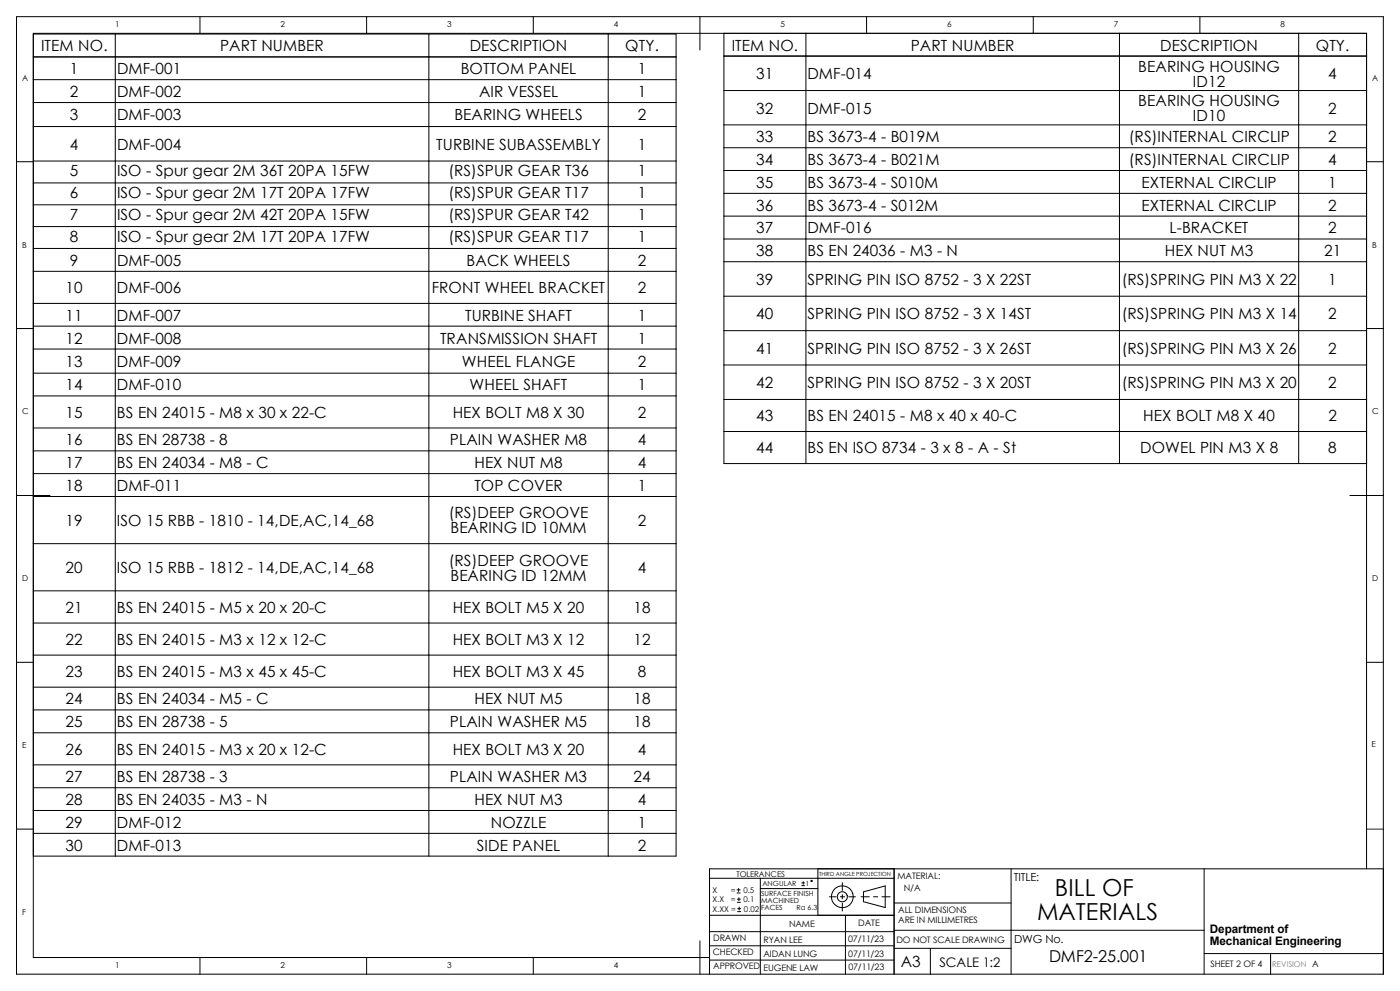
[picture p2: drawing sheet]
<svg xmlns="http://www.w3.org/2000/svg" width="420mm" height="297mm" viewBox="0 0 420 297" stroke-linecap="round" stroke-linejoin="round" font-family="sans-serif">
<defs><g id="words">
<g font-size="7">
<text x="316.5" y="268.5">BILL OF</text>
<text x="311.1" y="275.6">MATERIALS</text>
</g>
<text font-size="4.9" x="314.7" y="288.4">DMF2-25.001</text>
<g font-size="4.6">
<text x="12.3" y="15.4">ITEM NO.</text>
<text x="66" y="15.4">PART NUMBER</text>
<text x="140.9" y="15.4">DESCRIPTION</text>
<text x="187.6" y="15.4">QTY.</text>
<text x="219.5" y="15.2">ITEM NO.</text>
<text x="273.2" y="15.2">PART NUMBER</text>
<text x="348" y="15.2">DESCRIPTION</text>
<text x="394.8" y="15.2">QTY.</text>
<text x="21" y="22.2">1</text>
<text x="35.1" y="22.2">DMF-001</text>
<text x="138.2" y="22.2">BOTTOM PANEL</text>
<text x="191.4" y="22.2">1</text>
<text x="226.9" y="23.7">31</text>
<text x="242.2" y="23.7">DMF-014</text>
<text x="341.5" y="21.5">BEARING HOUSING</text>
<text x="398.5" y="23.7">4</text>
<text x="21" y="29.1">2</text>
<text x="35.1" y="29.1">DMF-002</text>
<text x="143.7" y="29.1">AIR VESSEL</text>
<text x="191.4" y="29.1">1</text>
<text x="357.9" y="26">ID12</text>
<text x="226.9" y="34">32</text>
<text x="242.2" y="34">DMF-015</text>
<text x="341.5" y="31.8">BEARING HOUSING</text>
<text x="398.5" y="34">2</text>
<text x="21" y="36.1">3</text>
<text x="35.1" y="36.1">DMF-003</text>
<text x="136.3" y="36.1">BEARING WHEELS</text>
<text x="191.4" y="36.1">2</text>
<text x="357.9" y="36.3">ID10</text>
<text x="21" y="44.9">4</text>
<text x="35.1" y="44.9">DMF-004</text>
<text x="130.9" y="44.9">TURBINE SUBASSEMBLY</text>
<text x="191.3" y="44.9">1</text>
<text x="226.9" y="42.6">33</text>
<text x="242.2" y="42.6">BS 3673-4 - B019M</text>
<text x="338.6" y="42.6">(RS)INTERNAL CIRCLIP</text>
<text x="398.5" y="42.6">2</text>
<text x="21" y="52.9">5</text>
<text x="35.1" y="52.9">ISO - Spur gear 2M 36T 20PA 15FW</text>
<text x="134.5" y="52.9">(RS)SPUR GEAR T36</text>
<text x="191.3" y="52.9">1</text>
<text x="226.9" y="49.4">34</text>
<text x="242.2" y="49.4">BS 3673-4 - B021M</text>
<text x="338.6" y="49.4">(RS)INTERNAL CIRCLIP</text>
<text x="398.5" y="49.4">4</text>
<text x="21" y="59.4">6</text>
<text x="35.1" y="59.4">ISO - Spur gear 2M 17T 20PA 17FW</text>
<text x="134.5" y="59.4">(RS)SPUR GEAR T17</text>
<text x="191.3" y="59.4">1</text>
<text x="226.9" y="56.3">35</text>
<text x="242.2" y="56.3">BS 3673-4 - S010M</text>
<text x="342.5" y="56.3">EXTERNAL CIRCLIP</text>
<text x="398.5" y="56.3">1</text>
<text x="21" y="66">7</text>
<text x="35.1" y="66">ISO - Spur gear 2M 42T 20PA 15FW</text>
<text x="134.5" y="66">(RS)SPUR GEAR T42</text>
<text x="191.3" y="66">1</text>
<text x="226.9" y="63.1">36</text>
<text x="242.2" y="63.1">BS 3673-4 - S012M</text>
<text x="342.5" y="63.1">EXTERNAL CIRCLIP</text>
<text x="398.5" y="63.1">2</text>
<text x="226.9" y="70">37</text>
<text x="242.2" y="70">DMF-016</text>
<text x="350.9" y="70">L-BRACKET</text>
<text x="398.5" y="70">2</text>
<text x="21" y="72.5">8</text>
<text x="35.1" y="72.5">ISO - Spur gear 2M 17T 20PA 17FW</text>
<text x="134.5" y="72.5">(RS)SPUR GEAR T17</text>
<text x="191.3" y="72.5">1</text>
<text x="226.9" y="76.8">38</text>
<text x="242.2" y="76.8">BS EN 24036 - M3 - N</text>
<text x="349.5" y="76.8">HEX NUT M3</text>
<text x="397.2" y="76.8">21</text>
<text x="21" y="79.7">9</text>
<text x="35.1" y="79.7">DMF-005</text>
<text x="140" y="79.7">BACK WHEELS</text>
<text x="191.4" y="79.7">2</text>
<text x="19.7" y="87.9">10</text>
<text x="35.1" y="87.9">DMF-006</text>
<text x="129.5" y="87.9">FRONT WHEEL BRACKET</text>
<text x="191.4" y="87.9">2</text>
<text x="226.9" y="85.4">39</text>
<text x="242.2" y="85.4">SPRING PIN ISO 8752 - 3 X 22ST</text>
<text x="336.5" y="85.4">(RS)SPRING PIN M3 X 22</text>
<text x="398.5" y="85.4">1</text>
<text x="226.9" y="95.7">40</text>
<text x="242.2" y="95.7">SPRING PIN ISO 8752 - 3 X 14ST</text>
<text x="336.5" y="95.7">(RS)SPRING PIN M3 X 14</text>
<text x="398.5" y="95.7">2</text>
<text x="19.7" y="96.1">11</text>
<text x="35.1" y="96.1">DMF-007</text>
<text x="139.5" y="96.1">TURBINE SHAFT</text>
<text x="191.4" y="96.1">1</text>
<text x="19.7" y="103">12</text>
<text x="35.1" y="103">DMF-008</text>
<text x="132" y="103">TRANSMISSION SHAFT</text>
<text x="191.3" y="103">1</text>
<text x="226.9" y="106">41</text>
<text x="242.2" y="106">SPRING PIN ISO 8752 - 3 X 26ST</text>
<text x="336.5" y="106">(RS)SPRING PIN M3 X 26</text>
<text x="398.5" y="106">2</text>
<text x="19.7" y="110">13</text>
<text x="35.1" y="110">DMF-009</text>
<text x="138.6" y="110">WHEEL FLANGE</text>
<text x="191.3" y="110">2</text>
<text x="19.7" y="117">14</text>
<text x="35.1" y="117">DMF-010</text>
<text x="140.9" y="117">WHEEL SHAFT</text>
<text x="191.3" y="117">1</text>
<text x="226.9" y="116.3">42</text>
<text x="242.2" y="116.3">SPRING PIN ISO 8752 - 3 X 20ST</text>
<text x="336.5" y="116.3">(RS)SPRING PIN M3 X 20</text>
<text x="398.5" y="116.3">2</text>
<text x="19.7" y="125.2">15</text>
<text x="35.1" y="125.2">BS EN 24015 - M8 x 30 x 22-C</text>
<text x="135.8" y="125.2">HEX BOLT M8 X 30</text>
<text x="191.3" y="125.2">2</text>
<text x="226.9" y="126.3">43</text>
<text x="242.2" y="126.3">BS EN 24015 - M8 x 40 x 40-C</text>
<text x="343" y="126.3">HEX BOLT M8 X 40</text>
<text x="398.5" y="126.3">2</text>
<text x="19.7" y="133.5">16</text>
<text x="35.1" y="133.5">BS EN 28738 - 8</text>
<text x="135" y="133.5">PLAIN WASHER M8</text>
<text x="191.3" y="133.5">4</text>
<text x="226.9" y="135.9">44</text>
<text x="242.2" y="135.9">BS EN ISO 8734 - 3 x 8 - A - St</text>
<text x="342" y="135.9">DOWEL PIN M3 X 8</text>
<text x="398.5" y="135.9">8</text>
<text x="19.7" y="140.3">17</text>
<text x="35.1" y="140.3">BS EN 24034 - M8 - C</text>
<text x="142.3" y="140.3">HEX NUT M8</text>
<text x="191.3" y="140.3">4</text>
<text x="19.7" y="147.2">18</text>
<text x="35.1" y="147.2">DMF-011</text>
<text x="142.3" y="147.2">TOP COVER</text>
<text x="191.3" y="147.2">1</text>
<text x="134.6" y="155.4">(RS)DEEP GROOVE</text>
<text x="19.7" y="157.6">19</text>
<text x="35.1" y="157.6">ISO 15 RBB - 1810 - 14,DE,AC,14_68</text>
<text x="135.1" y="159.9">BEARING ID 10MM</text>
<text x="191.3" y="157.6">2</text>
<text x="19.7" y="171.8">20</text>
<text x="35.1" y="171.8">ISO 15 RBB - 1812 - 14,DE,AC,14_68</text>
<text x="134.6" y="169.5">(RS)DEEP GROOVE</text>
<text x="191.3" y="171.8">4</text>
<text x="135.1" y="174">BEARING ID 12MM</text>
<text x="19.7" y="183.7">21</text>
<text x="35.1" y="183.7">BS EN 24015 - M5 x 20 x 20-C</text>
<text x="135.8" y="183.7">HEX BOLT M5 X 20</text>
<text x="190" y="183.7">18</text>
<text x="19.7" y="193.3">22</text>
<text x="35.1" y="193.3">BS EN 24015 - M3 x 12 x 12-C</text>
<text x="135.8" y="193.3">HEX BOLT M3 X 12</text>
<text x="190" y="193.3">12</text>
<text x="19.7" y="202.9">23</text>
<text x="35.1" y="202.9">BS EN 24015 - M3 x 45 x 45-C</text>
<text x="135.8" y="202.9">HEX BOLT M3 X 45</text>
<text x="191.3" y="202.9">8</text>
<text x="19.7" y="211.1">24</text>
<text x="35.1" y="211.1">BS EN 24034 - M5 - C</text>
<text x="142.3" y="211.1">HEX NUT M5</text>
<text x="190" y="211.1">18</text>
<text x="19.7" y="218">25</text>
<text x="35.1" y="218">BS EN 28738 - 5</text>
<text x="135" y="218">PLAIN WASHER M5</text>
<text x="190" y="218">18</text>
<text x="19.7" y="226.2">26</text>
<text x="35.1" y="226.2">BS EN 24015 - M3 x 20 x 12-C</text>
<text x="135.8" y="226.2">HEX BOLT M3 X 20</text>
<text x="191.3" y="226.2">4</text>
<text x="19.7" y="234.4">27</text>
<text x="35.1" y="234.4">BS EN 28738 - 3</text>
<text x="135" y="234.4">PLAIN WASHER M3</text>
<text x="190" y="234.4">24</text>
<text x="19.7" y="241.3">28</text>
<text x="35.1" y="241.3">BS EN 24035 - M3 - N</text>
<text x="142.3" y="241.3">HEX NUT M3</text>
<text x="191.3" y="241.3">4</text>
<text x="19.7" y="248.1">29</text>
<text x="35.1" y="248.1">DMF-012</text>
<text x="147.2" y="248.1">NOZZLE</text>
<text x="191.3" y="248.1">1</text>
<text x="19.7" y="254.9">30</text>
<text x="35.1" y="254.9">DMF-013</text>
<text x="143.1" y="254.9">SIDE PANEL</text>
<text x="191.4" y="254.9">2</text>
<text x="270.2" y="289.8">A3</text>
</g>
<text font-size="3.9" x="281.9" y="289.7">SCALE 1:2</text>
<g font-size="3.5">
<text x="363" y="279.6">Department of</text>
<text x="363" y="283.1">Mechanical Engineering</text>
</g>
<g font-size="3.3">
<text x="304.2" y="264">TITLE:</text>
<text x="304.2" y="282.5">DWG No.</text>
</g>
<g font-size="2.7">
<text x="269.2" y="263.5">MATERIAL:</text>
<text x="271.2" y="267">N/A</text>
<text x="269.5" y="273.7">ALL DIMENSIONS</text>
<text x="236.7" y="277.8">NAME</text>
<text x="257.5" y="277.6">DATE</text>
<text x="269.5" y="276.6">ARE IN MILLIMETRES</text>
<text x="213.9" y="286.1">CHECKED</text>
<text x="214" y="282">DRAWN</text>
<text x="229" y="286.8">AIDAN LUNG</text>
<text x="229.1" y="282.6">RYAN LEE</text>
<text x="254.4" y="282.4">07/11/23</text>
<text x="254.5" y="286.7">07/11/23</text>
<text x="268.9" y="282.5">DO NOT SCALE DRAWING</text>
<text x="214" y="290.4">APPROVED</text>
<text x="229" y="290.9">EUGENE LAW</text>
<text x="254.5" y="290.8">07/11/23</text>
<text x="363.1" y="289.8">SHEET 2 OF 4</text>
</g>
<g font-size="2.5">
<text x="34.5" y="8.2">1</text>
<text x="84.2" y="8.2">2</text>
<text x="134.2" y="8.2">3</text>
<text x="184.1" y="8.2">4</text>
<text x="234.2" y="8.2">5</text>
<text x="284.1" y="8.2">6</text>
<text x="334.1" y="8.2">7</text>
<text x="384.1" y="8.2">8</text>
<text x="6.6" y="24.2">A</text>
<text x="411.6" y="24.2">A</text>
<text x="6.6" y="74.2">B</text>
<text x="411.6" y="74.2">B</text>
<text x="6.6" y="124.2">C</text>
<text x="411.6" y="124.2">C</text>
<text x="6.6" y="174.2">D</text>
<text x="411.6" y="174.2">D</text>
<text x="6.6" y="224.2">E</text>
<text x="411.4" y="223.9">E</text>
<text x="6.6" y="274.2">F</text>
<text x="34.5" y="290.2">1</text>
<text x="84.2" y="290.2">2</text>
<text x="134.2" y="290.2">3</text>
<text x="184.1" y="290.2">4</text>
</g>
<g font-size="2.4">
<text x="220.9" y="262.8">TOLERANCES</text>
<text x="213.7" y="267.6">X</text>
<text x="219.2" y="267.6">=</text>
<text x="223" y="267.6">0.5</text>
<text x="213.7" y="270.4">X.X</text>
<text x="213.7" y="273.2">X.XX =</text>
<text x="219.3" y="270.4">=</text>
<text x="223.1" y="270.4">0.1</text>
<text x="223.2" y="273.2">0.02</text>
</g>
<text font-size="2.4" fill="#808080" x="381.7" y="289.8">REVISION A</text>
<g font-size="2.1">
<text x="228.3" y="268.6">SURFACE FINISH</text>
<text x="228.7" y="265.5">ANGULAR</text>
<text x="241.6" y="265.5">1</text>
<text x="228.3" y="270.8">MACHINED</text>
<text x="228.3" y="272.9">FACES</text>
<text x="239" y="272.9">Ra 6.3</text>
</g>
<text font-size="1.7" x="245.7" y="262.5">THIRD ANGLE PROJECTION</text>
</g></defs>
<path d="M410 248.5h5" fill="none" stroke="#00f" stroke-width=".3"/>
<g fill="none" stroke="#000" stroke-width=".3">
<path d="M5 5h410v287h-410zM10 10.2h192.8v246.4h-192.8M10 17.1h192.8M34.6 10.2v246.4M60 5v5M110 5v5M128.7 10.2v246.4M160 5v5M182.5 10.2v246.4M210 5v10M217.2 10v128.9h192.8M217.2 16.8h192.8"/>
<path d="M241.8 10v128.9M260 5v5M310 5v5M335.8 10v128.9M360 5v5M389.6 10v128.9M10 23.9h192.8M10 30.7h192.8M10 37.9h192.8M217.2 27.1h192.8M217.2 37.4h192.8M5 48.5h5"/>
<path d="M10 48.3h192.8M10 54.8h192.8M217.2 44.3h192.8M217.2 51.1h192.8M217.2 58h192.8M410 48.5h5M10 61.4h192.8M10 67.9h192.8M10 74.5h192.8M217.2 64.8h192.8M217.2 71.6h192.8M217.2 78.4h192.8"/>
<path d="M5 98.5h5M10 81.3h192.8M10 90.9h192.8M10 97.7h192.8M217.2 88.8h192.8M217.2 99.1h192.8M410 98.5h5M10 104.6h192.8M10 111.8h192.8M10 118.7h192.8M217.2 109.4h192.8M217.2 119.7h192.8"/>
<path d="M10 128.3h192.8M10 135.1h192.8M217.2 129.3h192.8M5 148.5h10M10 141.9h192.8M10 148.8h192.8M405 148.5h10M10 162.9h192.8M10 177.1h192.8M5 198.5h5M10 186.7h192.8M10 196.3h192.8"/>
<path d="M410 198.5h5M10 206h192.8M10 212.8h192.8M10 219.6h192.8M10 229.2h192.8M10 236.1h192.8M5 248.5h5M10 242.9h192.8M10 249.8h192.8M212.9 263.2h55.3M212.9 279.2h55.3M212.9 274.3h55.3"/>
<path d="M221.1 267.6h.9M221.1 266.7h.9M221.2 270.4h.9M221.2 269.5h.9M221.3 273.2h.9M221.3 272.3h.9M221.6 266.3v.9M221.7 269.1v.9M221.7 271.9v.9M228.1 266.3h17.3M228.1 263.2v28.8M240.5 265.4h.8"/>
<path d="M240.5 264.6h.8M241 264.2v.8M245.4 260.4v13.9M248.8 268.8h2M252.1 268.8h1.3M252.7 264.5v2.4M252.7 268.1v1.3M252.7 270.7v2.3M253.6 274.3v17.7M254.6 268.8h2M258.3 268.8h2.5M259 267.3l6.6-1.8v6.5l-6.6-1.7z"/>
<path d="M262 268.8h1.3M264.6 268.8h2.4M268.2 278.8h93M268.2 270.6h35.1M268.2 260.4v31.6M303.3 260.4v31.6M361.2 260.4v31.6M410 260.4v-250.4h-400v277h202.9M415 260.4h-202.1v31.6M60 287v5M110 287v5M160 287v5"/>
<path d="M210 282v10M212.9 287.7h55.3M212.9 283.5h55.3M268.2 284.2h35.1M279.1 284.2v7.8M361.2 285.8h53.8M381.2 285.8v6.2"/>
<circle cx="243.4" cy="264" r=".19"/>
<circle cx="252.7" cy="268.8" r="1.52"/>
<circle cx="252.7" cy="268.8" r="3.3"/>
</g>
<use href="#words"/>
</svg>
